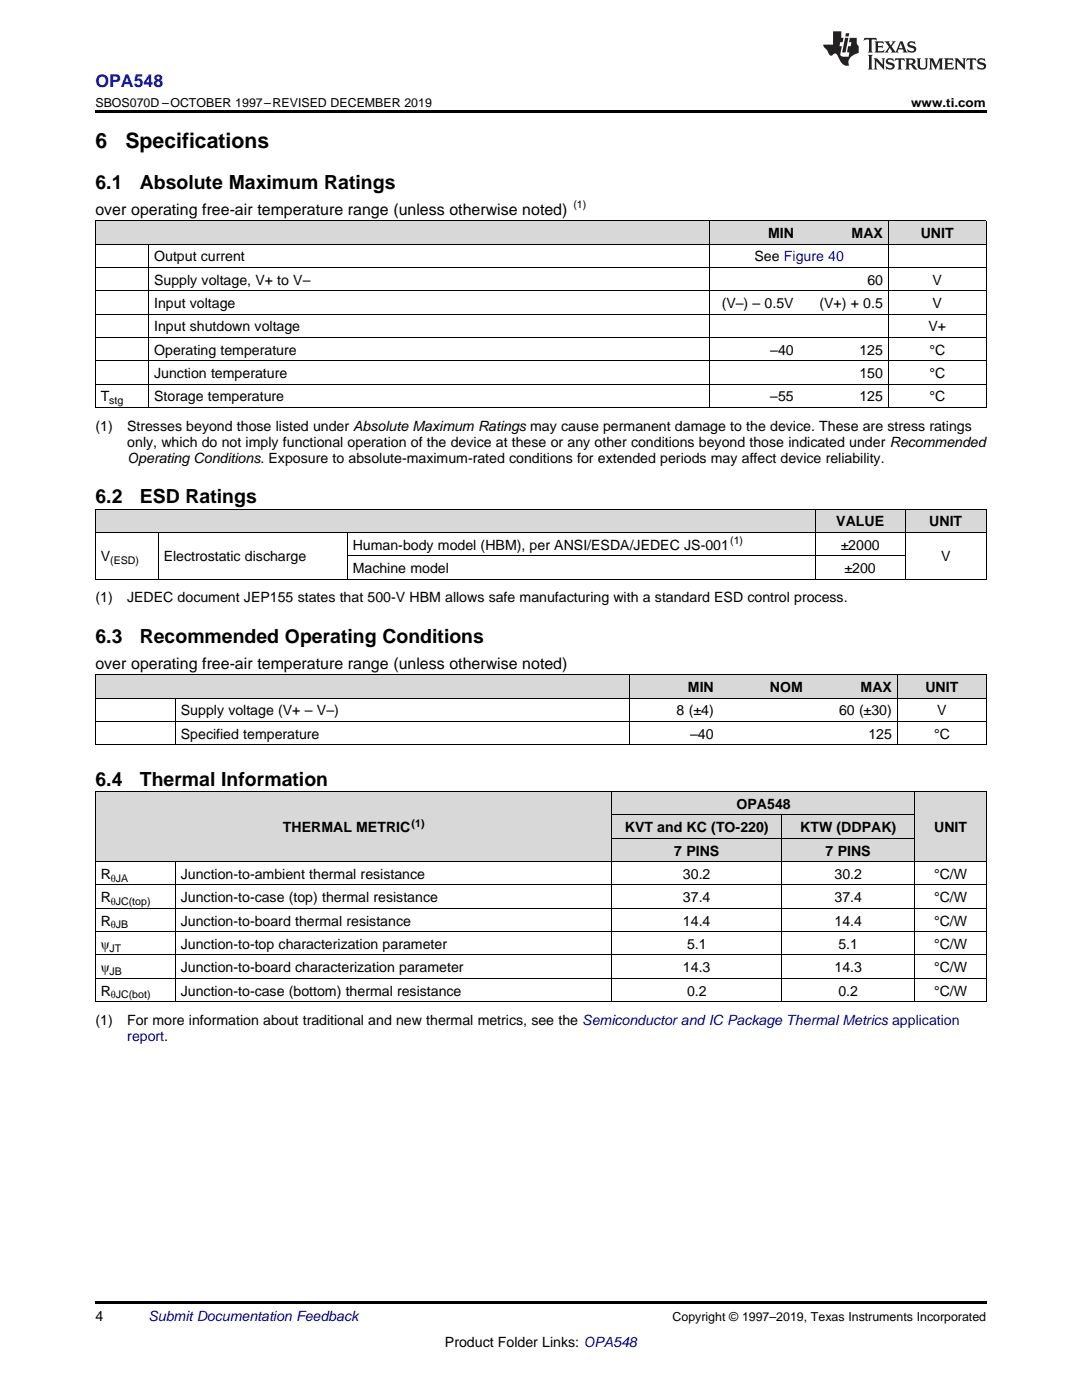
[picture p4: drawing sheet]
<svg xmlns="http://www.w3.org/2000/svg" width="216mm" height="279mm" viewBox="0 0 216 279" stroke-linecap="round" stroke-linejoin="round" font-family="sans-serif">
<defs><g id="words">
<g font-size="4.2">
<text x="19" y="29.6">6</text>
<text x="25" y="29.6">Specifications</text>
</g>
<g font-size="3.9">
<text x="19" y="37.7">6.1</text>
<text x="27.9" y="37.7">Absolute Maximum Ratings</text>
<text x="19" y="100.4">6.2</text>
<text x="27.9" y="100.4">ESD Ratings</text>
<text x="19" y="128.3">6.3</text>
<text x="27.9" y="128.3">Recommended Operating Conditions</text>
<text x="19" y="156.8">6.4</text>
<text x="27.9" y="156.8">Thermal Information</text>
</g>
<text font-size="3.5" fill="#00f" x="19" y="17.3">OPA548</text>
<g font-size="3.2">
<text x="19" y="42.9">over operating free-air temperature range (unless otherwise noted)</text>
<text x="19" y="133.5">over operating free-air temperature range (unless otherwise noted)</text>
</g>
<g font-size="2.8">
<text x="153.2" y="47.5">MIN</text>
<text x="169.9" y="47.5">MAX</text>
<text x="183.7" y="47.5">UNIT</text>
<text x="30.8" y="52.2">Output current</text>
<text x="150.6" y="52.2">See Figure 40</text>
<text x="30.8" y="56.8">Supply voltage, V+ to V–</text>
<text x="173.1" y="56.8">60</text>
<text x="186.1" y="56.8">V</text>
<text x="30.8" y="61.5">Input voltage</text>
<text x="144" y="61.5">(V–) – 0.5V</text>
<text x="163.5" y="61.5">(V+) + 0.5</text>
<text x="186.1" y="61.5">V</text>
<text x="30.8" y="66.1">Input shutdown voltage</text>
<text x="30.8" y="70.8">Operating temperature</text>
<text x="153.7" y="70.8">–40</text>
<text x="171.5" y="70.8">125</text>
<text x="185.3" y="66.1">V+</text>
<text x="185.5" y="70.8">°C</text>
<text x="30.8" y="75.5">Junction temperature</text>
<text x="171.5" y="75.5">150</text>
<text x="185.5" y="75.5">°C</text>
<text x="20.1" y="80.1">T</text>
<text x="30.8" y="80.1">Storage temperature</text>
<text x="153.7" y="80.1">–55</text>
<text x="171.5" y="80.1">125</text>
<text x="185.5" y="80.1">°C</text>
<text x="19" y="86">(1)</text>
<text x="25.4" y="86">Stresses beyond those listed under Absolute Maximum Ratings may cause permanent damage to the device. These are stress ratings</text>
<text x="25.4" y="89.1">only, which do not imply functional operation of the device at these or any other conditions beyond those indicated under Recommended</text>
<text x="25.4" y="92.3">Operating Conditions. Exposure to absolute-maximum-rated conditions for extended periods may affect device reliability.</text>
<text x="166.9" y="105.1">VALUE</text>
<text x="185.4" y="105.1">UNIT</text>
<text x="20.1" y="112">V</text>
<text x="32.7" y="112">Electrostatic discharge</text>
<text x="70.4" y="109.7">Human-body model (HBM), per ANSI/ESDA/JEDEC JS-001</text>
<text x="167.7" y="109.7">±2000</text>
<text x="187.8" y="112">V</text>
<text x="70.4" y="114.4">Machine model</text>
<text x="168.5" y="114.4">±200</text>
<text x="19" y="120.2">(1)</text>
<text x="25.4" y="120.2">JEDEC document JEP155 states that 500-V HBM allows safe manufacturing with a standard ESD control process.</text>
<text x="36.1" y="142.8">Supply voltage (V+ – V–)</text>
<text x="135" y="142.8">8 (±4)</text>
<text x="137.3" y="138.1">MIN</text>
<text x="153.6" y="138.1">NOM</text>
<text x="167.4" y="142.8">60 (±30)</text>
<text x="171.7" y="138.1">MAX</text>
<text x="184.6" y="138.1">UNIT</text>
<text x="187" y="142.8">V</text>
<text x="36.1" y="147.4">Specified temperature</text>
<text x="137.7" y="147.4">–40</text>
<text x="173.3" y="147.4">125</text>
<text x="186.4" y="147.4">°C</text>
<text x="147" y="161.4">OPA548</text>
<text x="56.4" y="166.1">THERMAL METRIC</text>
<text x="124.7" y="166.1">KVT and KC (TO-220)</text>
<text x="159.7" y="166.1">KTW (DDPAK)</text>
<text x="186.4" y="166.1">UNIT</text>
<text x="134.5" y="170.7">7 PINS</text>
<text x="164.7" y="170.7">7 PINS</text>
<text x="20.1" y="175.4">R</text>
<text x="36.1" y="175.4">Junction-to-ambient thermal resistance</text>
<text x="136.3" y="175.4">30.2</text>
<text x="166.5" y="175.4">30.2</text>
<text x="186.4" y="175.4">°C/W</text>
<text x="20.1" y="180.1">R</text>
<text x="20.1" y="184.7">R</text>
<text x="36.1" y="180.1">Junction-to-case (top) thermal resistance</text>
<text x="36.1" y="184.7">Junction-to-board thermal resistance</text>
<text x="136.3" y="180.1">37.4</text>
<text x="136.3" y="184.7">14.4</text>
<text x="166.5" y="180.1">37.4</text>
<text x="166.5" y="184.7">14.4</text>
<text x="186.4" y="180.1">°C/W</text>
<text x="186.4" y="184.7">°C/W</text>
<text x="20.1" y="189.4">ψ</text>
<text x="36.1" y="189.4">Junction-to-top characterization parameter</text>
<text x="137.1" y="189.4">5.1</text>
<text x="167.3" y="189.4">5.1</text>
<text x="186.4" y="189.4">°C/W</text>
<text x="20.1" y="194">ψ</text>
<text x="36.1" y="194">Junction-to-board characterization parameter</text>
<text x="136.3" y="194">14.3</text>
<text x="166.5" y="194">14.3</text>
<text x="186.4" y="194">°C/W</text>
<text x="20.1" y="198.7">R</text>
<text x="36.1" y="198.7">Junction-to-case (bottom) thermal resistance</text>
<text x="137.1" y="198.7">0.2</text>
<text x="167.3" y="198.7">0.2</text>
<text x="186.4" y="198.7">°C/W</text>
<text x="19" y="204.5">(1)</text>
<text x="25.4" y="204.5">For more information about traditional and new thermal metrics, see the Semiconductor and IC Package Thermal Metrics application</text>
<text x="19" y="263.6">4</text>
<text x="88.8" y="268.9">Product Folder Links: OPA548</text>
</g>
<g font-size="2.8" fill="#0000c8">
<text x="25.4" y="207.7">report.</text>
<text x="29.6" y="263.6">Submit Documentation Feedback</text>
</g>
<g font-size="2.5">
<text x="19" y="21.4">SBOS070D –OCTOBER 1997–REVISED DECEMBER 2019</text>
<text x="181.8" y="21.4">www.ti.com</text>
<text x="134.2" y="263.6">Copyright © 1997–2019, Texas Instruments Incorporated</text>
</g>
<g font-size="2.1">
<text x="114.4" y="41.6">(1)</text>
<text x="21.8" y="80.7">stg</text>
<text x="22" y="112.6">(ESD)</text>
<text x="145.7" y="108.6">(1)</text>
<text x="82.1" y="165">(1)</text>
<text x="22.1" y="176">θJA</text>
<text x="22.1" y="180.6">θJC(top)</text>
<text x="22.1" y="185.3">θJB</text>
<text x="21.9" y="189.9">JT</text>
<text x="21.9" y="194.6">JB</text>
<text x="22.1" y="199.2">θJC(bot)</text>
</g>
</g></defs>
<g fill="#d8d8d8">
<path d="M19 158h16v14h-16z"/>
<path d="M35 158h87.2v14h-87.2z"/>
<path d="M182.6 158h14.2v14h-14.2z"/>
<path d="M122.2 167.4h33.7v4.6h-33.7z"/>
<path d="M155.9 167.4h26.7v4.6h-26.7z"/>
<path d="M122.2 162.7h33.7v4.7h-33.7z"/>
<path d="M155.9 162.7h26.7v4.7h-26.7z"/>
<path d="M122.2 158h33.7v4.7h-33.7z"/>
<path d="M155.9 158h26.7v4.7h-26.7z"/>
<path d="M19 134.7h16v4.7h-16z"/>
<path d="M35 134.7h90.7v4.7h-90.7z"/>
<path d="M125.7 134.7h17.8v4.7h-17.8z"/>
<path d="M143.5 134.7h17.8v4.7h-17.8z"/>
<path d="M161.3 134.7h17.8v4.7h-17.8z"/>
<path d="M179.1 134.7h17.7v4.7h-17.7z"/>
<path d="M19 101.7h12.6v4.6h-12.6z"/>
<path d="M31.6 101.7h37.7v4.6h-37.7z"/>
<path d="M69.3 101.7h93.4v4.6h-93.4z"/>
<path d="M162.7 101.7h18v4.6h-18z"/>
<path d="M180.7 101.7h16.1v4.6h-16.1z"/>
<path d="M19 44.1h10.7v4.7h-10.7z"/>
<path d="M29.7 44.1h112v4.7h-112z"/>
<path d="M141.7 44.1h17.8v4.7h-17.8z"/>
<path d="M159.5 44.1h17.8v4.7h-17.8z"/>
<path d="M177.3 44.1h19.5v4.7h-19.5z"/>
</g>
<g fill="#000">
<path d="M19 22h177.8v.5h-177.8zM19 115.6h.2zM69.2 115.6h.1zM162.6 115.6h.1zM180.6 115.6h.1zM196.7 115.6h.1zM19 148.7h.2zM125.6 148.7h.1zM179 148.7h.1zM196.7 148.7h.1zM19 199.9l.2 .1zM122.1 199.9l.1 .1z"/>
<path d="M155.8 199.9l.1 .1zM182.5 199.9l.1 .1zM196.7 199.9l.1 .1zM19 259.7h177.8v.5h-177.8z"/>
</g>
<g fill="none" stroke="#000" stroke-width=".2">
<path d="M19 58h177.8M19 53.4h177.8M19 48.7h177.8M19 44.1h177.8M19.1 44.1v37.3M29.7 48.8v32.6M141.7 44.1v37.3M177.2 44.1v37.3M196.8 44.1v37.3M19 76.7h177.8M19 72h177.8M19 67.4h177.8"/>
<path d="M19 62.7h177.8M19 81.3h177.8M19 115.6h177.8M19 106.3h177.8M19 101.6h177.8M19.1 101.6v14M31.6 106.3v9.3M69.3 106.3v9.3M69.3 110.9h111.4M162.6 101.6v14M180.6 101.6v14M196.8 101.6v14"/>
<path d="M19 139.3h177.8M19 134.7h177.8M19.1 134.7v14M35 139.3v9.4M125.7 134.7v14M179 134.7v14M196.8 134.7v14M19 158h177.8M19 148.6h177.8M19 144h177.8M19.1 158v42M122.1 158v42"/>
<path d="M182.5 158v42M196.8 158v42M19 176.6h177.8M19 172h177.8M35 172v28M122.2 167.3h60.4M122.2 162.6h60.4M155.9 162.7v37.3M19 199.9h177.8M19 195.2h177.8M19 190.6h177.8M19 185.9h177.8"/>
<path d="M19 181.3h177.8"/>
</g>
<g fill="#231f20">
<path d="M172.5 7.6l-.1 .5 .4-.2h.6v.1v2.1l-.2 .4h.9l-.2-.4v-2.1l.1-.1h.5l.5 .2-.2-.5zM174.5 8.3l.2 .3v1.5l-.2 .4h1.8l.2-.6a1.04 1.04 0 0 1-1.3 .2v-.7h.6l.3 .2v-.6l-.3 .2h-.6v-.6l.8-.1 .4 .3-.2-.5zM176.5 8.3l.9 1.1-.9 1.1h.8l-.2-.2 .4-.7 .5 .7-.2 .2h1.5l-.2-.2 .2-.4h.9l.1 .4-.2 .2h1l-.3-.3-.7-1.9h-.5l-.9 2-.8-1 .9-1h-.8l.1 .3-.4 .5-.3-.6 .1-.2zM179.7 8.6l.4 1h-.7zM181.3 8.4a.63 .63 0 0 0-.2 .7 .63 .63 0 0 0 .6 .4l.6 .2 .1 .2a.75 .75 0 0 1-.7 .4 .75 .75 0 0 1-.6-.5l.1 .7 .1-.1a1.11 1.11 0 0 0 1.5-.6 1.13 1.13 0 0 0-1.2-.8l-.1-.4a1.04 1.04 0 0 1 1.2 .2l-.2-.5-.2 .1-.4-.2zM173.2 10.9l.2 .4v2.2l-.2 .4h1l-.3-.4v-2.2l.3-.4zM174.3 11.6l.3 .4v1.5l-.3 .4h.8l-.2-.4v-1.3l1.5 1.7v-1.9l.2-.4h-.7l.2 .4v.9l-1.1-1.3zM177 11.8a.62 .62 0 0 0-.2 .7 .62 .62 0 0 0 .6 .4l.6 .1 .1 .3a.76 .76 0 0 1-.7 .3 .76 .76 0 0 1-.7-.4l.2 .7 .1-.1a1.11 1.11 0 0 0 1.5-.6 1.13 1.13 0 0 0-1.2-.8l-.1-.4a1.04 1.04 0 0 1 1.2 .2l-.2-.6-.2 .1-.5-.1zM178.7 11.6l-.2 .6a.61 .61 0 0 1 .8-.3v1.6l-.2 .4h.9l-.2-.4v-1.6a.63 .63 0 0 1 .7 .3l-.1-.6zM180.6 11.6l.3 .4v1.5l-.3 .4h1l-.2-.2-.1-.8 .6 .2a.76 .76 0 0 0 1.2 .7l-1-1a.58 .58 0 0 0 .6-.5 .58 .58 0 0 0-.5-.6zM181.4 11.9h.1a.45 .45 0 0 1 .5 .1 .45 .45 0 0 1 .1 .5l-.8 .2zM182.9 11.6l.2 .2a2.17 2.17 0 0 0 .3 1.9 .99 .99 0 0 0 1.6-.6v-1.1l.2-.4h-.7l.2 .2a1.92 1.92 0 0 1-.2 1.8 .6 .6 0 0 1-.9-.5v-1.1l.2-.4zM185.4 11.6l.2 .4v1.5l-.2 .4h.7l-.2-.4v-1.4l.8 1.8 .8-1.8v1.4l-.2 .4h.9l-.2-.4v-1.5l.2-.4h-.8l-.6 1.5-.6-1.5zM188.4 11.6l.2 .4v1.5l-.2 .4h1.8l.1-.6a1.04 1.04 0 0 1-1.2 .1v-.6h.5l.4 .2v-.6l-.4 .2h-.5v-.7h.8l.3 .3-.1-.6zM190.5 11.6l.2 .4v1.5l-.2 .4h.7l-.2-.4v-1.3l1.5 1.7v-1.9l.2-.4h-.7l.2 .4v.9l-1.1-1.3zM192.9 11.6l-.1 .6a.61 .61 0 0 1 .7-.3l.1 1.6-.3 .4h1l-.3-.4 .1-1.6a.63 .63 0 0 1 .7 .3l-.1-.6zM195.2 11.8a.62 .62 0 0 0-.2 .7 .62 .62 0 0 0 .6 .4l.6 .1 .1 .3a.76 .76 0 0 1-.7 .3 .76 .76 0 0 1-.6-.4l.1 .7 .1-.1a1.11 1.11 0 0 0 1.6-.6 1.13 1.13 0 0 0-1.3-.8l-.1-.4a1.04 1.04 0 0 1 1.2 .2l-.1-.6-.2 .1-.5-.1z"/>
<path d="M166.2 6.3v2.6h-1.9v.4l.8 .9a.91 .91 0 0 0 1 .8 .56 .56 0 0 1 .5-.3 .56 .56 0 0 1 .5 .3l.4 .8a1.53 1.53 0 0 0 1.9 1.2 1.54 1.54 0 0 1 1-2.1l.9-.3v-1.4a1.52 1.52 0 0 1-.4-1.6h-1.3l-.2 .8h.5l-.2 .8h-.5l-.1 1v.2l.4 .1-.2 .8a1.93 1.93 0 0 1-1.6-.3l.3-1.8h-.5l.2-.8h.4l.2-.8h-.4v-1.3zM168.6 7.6l-.6 2.9h.7l.6-2.9zM168.8 6.6l-.1 .7h.6l.2-.7z"/>
</g>
<use href="#words"/>
</svg>
